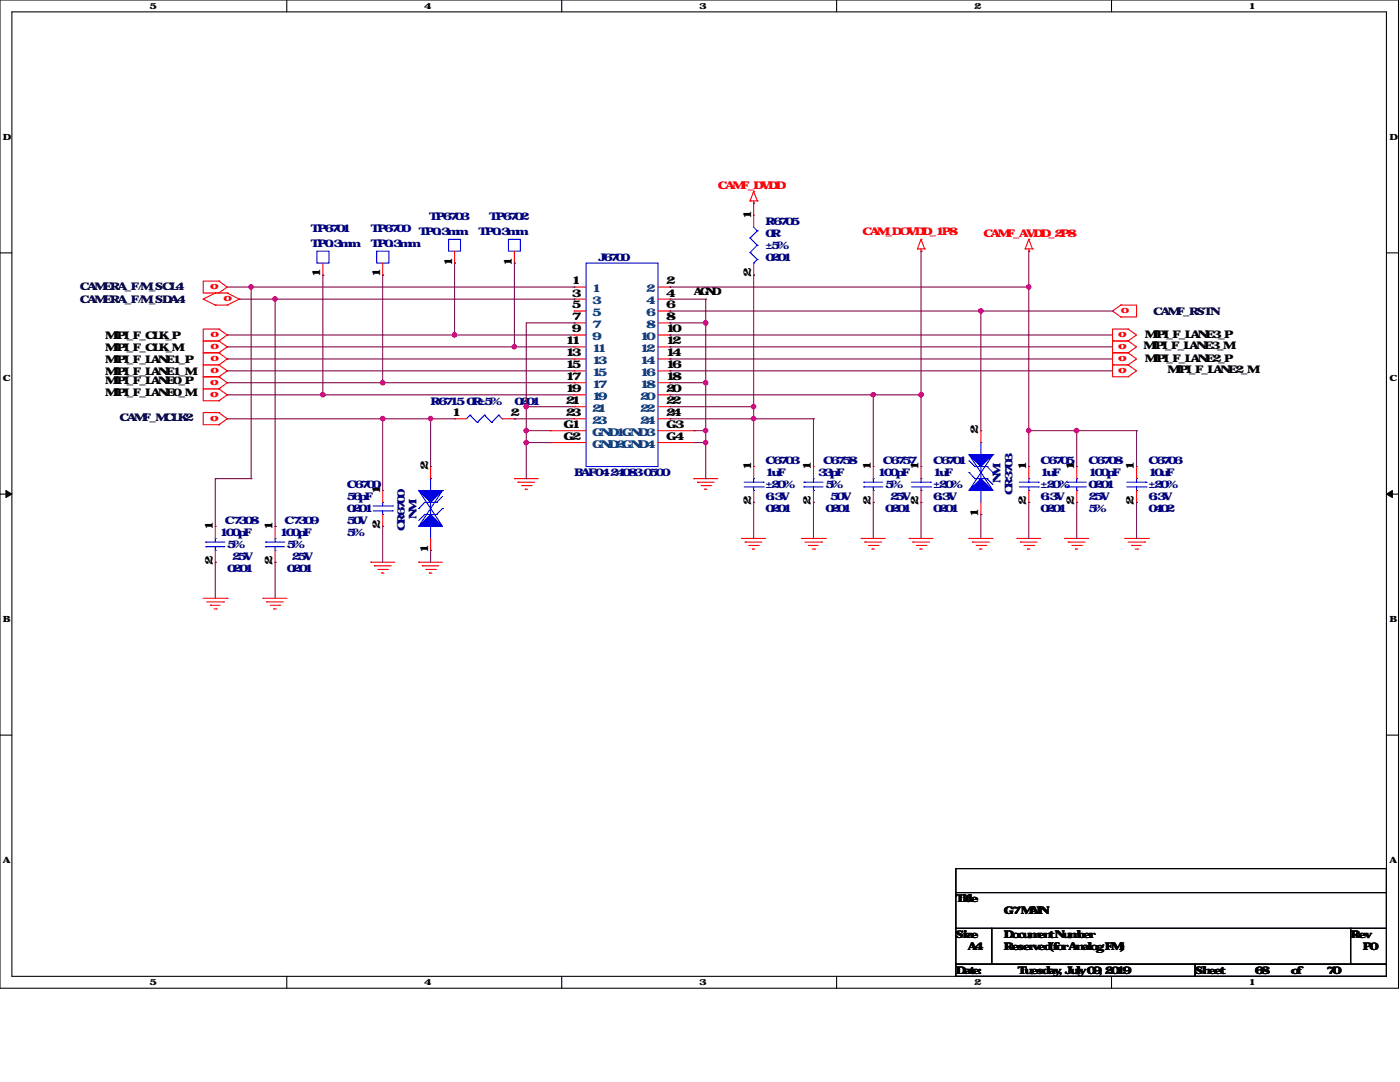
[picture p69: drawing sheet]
<svg xmlns="http://www.w3.org/2000/svg" width="279mm" height="216mm" viewBox="0 0 279 216" stroke-linecap="round" stroke-linejoin="round" font-family="sans-serif">
<defs><g id="words">
<g font-size="2.2">
<text x="149.9" y="43.7" transform="rotate(-90 149.9 43.7)">1</text>
<text x="90.2" y="53" transform="rotate(-90 90.2 53)">1</text>
<text x="102.1" y="53" transform="rotate(-90 102.1 53)">1</text>
<text x="63.9" y="55.4" transform="rotate(-90 63.9 55.4)">1</text>
<text x="75.9" y="55.4" transform="rotate(-90 75.9 55.4)">1</text>
<text x="114.1" y="56.8">1</text>
<text x="114.1" y="59.2">3</text>
<text x="133" y="56.8">2</text>
<text x="133" y="59.2">4</text>
<text x="149.9" y="55.4" transform="rotate(-90 149.9 55.4)">2</text>
<text x="114.1" y="61.6">5</text>
<text x="114.1" y="63.9">7</text>
<text x="133" y="61.6">6</text>
<text x="133" y="63.9">8</text>
<text x="112.9" y="68.7">11</text>
<text x="112.9" y="71.1">13</text>
<text x="114.1" y="66.3">9</text>
<text x="133" y="66.3">10</text>
<text x="133" y="68.7">12</text>
<text x="133" y="71.1">14</text>
<text x="112.9" y="73.5">15</text>
<text x="112.9" y="75.9">17</text>
<text x="133" y="73.5">16</text>
<text x="133" y="75.9">18</text>
<text x="90.3" y="83.1">1</text>
<text x="101.9" y="83.1">2</text>
<text x="112.9" y="78.3">19</text>
<text x="112.9" y="80.6">21</text>
<text x="112.9" y="83.1">23</text>
<text x="133" y="78.3">20</text>
<text x="133" y="80.6">22</text>
<text x="133" y="83.1">24</text>
<text x="112.4" y="85.4">G1</text>
<text x="112.4" y="87.8">G2</text>
<text x="133" y="85.4">G3</text>
<text x="133" y="87.8">G4</text>
<text x="195.2" y="86.7" transform="rotate(-90 195.2 86.7)">2</text>
<text x="85.4" y="93.9" transform="rotate(-90 85.4 93.9)">2</text>
<text x="149.9" y="93.9" transform="rotate(-90 149.9 93.9)">1</text>
<text x="161.8" y="93.9" transform="rotate(-90 161.8 93.9)">1</text>
<text x="173.8" y="93.9" transform="rotate(-90 173.8 93.9)">1</text>
<text x="183.3" y="93.9" transform="rotate(-90 183.3 93.9)">1</text>
<text x="204.8" y="93.9" transform="rotate(-90 204.8 93.9)">1</text>
<text x="214.4" y="93.9" transform="rotate(-90 214.4 93.9)">1</text>
<text x="226.3" y="93.9" transform="rotate(-90 226.3 93.9)">1</text>
<text x="75.9" y="98.6" transform="rotate(-90 75.9 98.6)">1</text>
<text x="149.9" y="100.8" transform="rotate(-90 149.9 100.8)">2</text>
<text x="161.8" y="100.8" transform="rotate(-90 161.8 100.8)">2</text>
<text x="173.8" y="100.8" transform="rotate(-90 173.8 100.8)">2</text>
<text x="183.3" y="100.8" transform="rotate(-90 183.3 100.8)">2</text>
<text x="204.8" y="100.8" transform="rotate(-90 204.8 100.8)">2</text>
<text x="214.4" y="100.8" transform="rotate(-90 214.4 100.8)">2</text>
<text x="226.3" y="100.8" transform="rotate(-90 226.3 100.8)">2</text>
<text x="42.5" y="105.8" transform="rotate(-90 42.5 105.8)">1</text>
<text x="54.4" y="105.8" transform="rotate(-90 54.4 105.8)">1</text>
<text x="75.9" y="105.5" transform="rotate(-90 75.9 105.5)">2</text>
<text x="195.2" y="103.1" transform="rotate(-90 195.2 103.1)">1</text>
<text x="42.5" y="112.7" transform="rotate(-90 42.5 112.7)">2</text>
<text x="54.4" y="112.7" transform="rotate(-90 54.4 112.7)">2</text>
<text x="85.4" y="110.3" transform="rotate(-90 85.4 110.3)">1</text>
</g>
<g font-size="2.2" fill="#004080">
<text x="118.1" y="58.3">1</text>
<text x="128.9" y="58.3">2</text>
<text x="118.1" y="60.7">3</text>
<text x="118.1" y="63.1">5</text>
<text x="118.1" y="65.4">7</text>
<text x="128.9" y="60.7">4</text>
<text x="128.9" y="63.1">6</text>
<text x="128.9" y="65.4">8</text>
<text x="118.1" y="67.9">9</text>
<text x="118.1" y="70.2">11</text>
<text x="127.8" y="67.9">10</text>
<text x="127.8" y="70.2">12</text>
<text x="118.1" y="72.6">13</text>
<text x="118.1" y="75">15</text>
<text x="118.1" y="77.4">17</text>
<text x="127.8" y="72.6">14</text>
<text x="127.8" y="75">16</text>
<text x="127.8" y="77.4">18</text>
<text x="118.1" y="79.8">19</text>
<text x="118.1" y="82.2">21</text>
<text x="127.8" y="79.8">20</text>
<text x="127.8" y="82.2">22</text>
<text x="118.1" y="84.6">23</text>
<text x="118.1" y="87">GND1GND3</text>
<text x="118.1" y="89.3">GND2GND4</text>
<text x="127.8" y="84.6">24</text>
</g>
<g font-size="2.1" fill="#f00">
<text x="143.3" y="37.8">CAMF_DVDD</text>
<text x="172.1" y="46.8">CAM_DOVDD_1P8</text>
<text x="196.3" y="47.3">CAMF_AVDD_2P8</text>
<text x="43.7" y="56.7" transform="rotate(-180 43.7 56.7)">o</text>
<text x="44.6" y="60.1">o</text>
<text x="223.7" y="62.5">o</text>
<text x="42" y="67.3">o</text>
<text x="42" y="69.7">o</text>
<text x="224.9" y="66.3" transform="rotate(-180 224.9 66.3)">o</text>
<text x="224.9" y="68.6" transform="rotate(-180 224.9 68.6)">o</text>
<text x="224.9" y="71" transform="rotate(-180 224.9 71)">o</text>
<text x="42" y="72.1">o</text>
<text x="42" y="74.5">o</text>
<text x="43.7" y="75.8" transform="rotate(-180 43.7 75.8)">o</text>
<text x="224.9" y="73.4" transform="rotate(-180 224.9 73.4)">o</text>
<text x="43.7" y="78.2" transform="rotate(-180 43.7 78.2)">o</text>
<text x="43.7" y="83" transform="rotate(-180 43.7 83)">o</text>
</g>
<g font-size="2.1" fill="#000080">
<text x="62.1" y="46.4">TP6701</text>
<text x="74" y="46.4">TP6700</text>
<text x="83.6" y="46.8">TP0.3mm</text>
<text x="85.7" y="43.9">TP6703</text>
<text x="95.5" y="46.8">TP0.3mm</text>
<text x="97.6" y="43.9">TP6702</text>
<text x="152.8" y="44.9">R6705</text>
<text x="152.8" y="47.3">0R</text>
<text x="62.1" y="49.2">TP0.3mm</text>
<text x="74" y="49.2">TP0.3mm</text>
<text x="119.4" y="52.1">J6700</text>
<text x="152.8" y="49.7">±5%</text>
<text x="152.8" y="52.1">0201</text>
<text x="85.9" y="80.7">R6715 0R±5%</text>
<text x="102.6" y="80.7">0201</text>
<text x="114.6" y="95">BAF04-24083-0500</text>
<text x="152.8" y="92.7">C6703</text>
<text x="152.8" y="95">1uF</text>
<text x="163.3" y="95">33pF</text>
<text x="164.3" y="92.7">C6758</text>
<text x="175.2" y="95">100pF</text>
<text x="176.2" y="92.7">C6757</text>
<text x="186.2" y="92.7">C6701</text>
<text x="186.2" y="95">1uF</text>
<text x="207.7" y="92.7">C6705</text>
<text x="207.7" y="95">1uF</text>
<text x="217.3" y="92.7">C6708</text>
<text x="217.3" y="95">100pF</text>
<text x="229.2" y="92.7">C6706</text>
<text x="229.2" y="95">10uF</text>
<text x="69.2" y="97.5">C6700</text>
<text x="69.2" y="99.8">56pF</text>
<text x="152.8" y="99.8">6.3V</text>
<text x="152.8" y="97.5">±20%</text>
<text x="164.7" y="97.5">5%</text>
<text x="165.7" y="99.8">50V</text>
<text x="176.7" y="97.5">5%</text>
<text x="177.6" y="99.8">25V</text>
<text x="186.2" y="99.8">6.3V</text>
<text x="186.2" y="97.5">±20%</text>
<text x="199.7" y="96.4" transform="rotate(-90 199.7 96.4)">NM</text>
<text x="202.1" y="98.8" transform="rotate(-90 202.1 98.8)">CR3703</text>
<text x="207.7" y="99.8">6.3V</text>
<text x="207.7" y="97.5">±20%</text>
<text x="217.3" y="97.5">0201</text>
<text x="217.3" y="99.8">25V</text>
<text x="229.2" y="99.8">6.3V</text>
<text x="229.2" y="97.5">±20%</text>
<text x="43.9" y="107">100pF</text>
<text x="44.9" y="104.6">C7308</text>
<text x="55.8" y="107">100pF</text>
<text x="56.8" y="104.6">C7309</text>
<text x="69.2" y="102.2">0201</text>
<text x="69.2" y="104.6">50V</text>
<text x="69.2" y="107">5%</text>
<text x="80.8" y="106" transform="rotate(-90 80.8 106)">CR6700</text>
<text x="83.1" y="103.6" transform="rotate(-90 83.1 103.6)">NM</text>
<text x="152.8" y="102.2">0201</text>
<text x="164.7" y="102.2">0201</text>
<text x="176.7" y="102.2">0201</text>
<text x="186.2" y="102.2">0201</text>
<text x="207.7" y="102.2">0201</text>
<text x="217.3" y="102.2">5%</text>
<text x="229.2" y="102.2">0402</text>
<text x="45.3" y="109.4">5%</text>
<text x="46.3" y="111.8">25V</text>
<text x="57.3" y="109.4">5%</text>
<text x="58.2" y="111.8">25V</text>
<text x="45.3" y="114.1">0201</text>
<text x="57.3" y="114.1">0201</text>
</g>
<g font-size="2.1" fill="#000040">
<text x="16" y="57.8">CAMERA_F/M_SCL4</text>
<text x="16" y="60.4">CAMERA_F/M_SDA4</text>
<text x="230.2" y="62.8">CAMF_RSTN</text>
<text x="23.9" y="84.1">CAMF_MCLK2</text>
</g>
<g font-size="2.1">
<text x="138.5" y="58.9">AGND</text>
<text x="21" y="67.6">MIPI_F_CLK_P</text>
<text x="21" y="70">MIPI_F_CLK_M</text>
<text x="228.2" y="69.7">MIPI_F_LANE3_M</text>
<text x="228.5" y="67.4">MIPI_F_LANE3_P</text>
<text x="21" y="72.3">MIPI_F_LANE1_P</text>
<text x="21" y="74.8">MIPI_F_LANE1_M</text>
<text x="21" y="76.7">MIPI_F_LANE0_P</text>
<text x="228.5" y="72.1">MIPI_F_LANE2_P</text>
<text x="233" y="74.5">MIPI_F_LANE2_M</text>
<text x="21" y="79">MIPI_F_LANE0_M</text>
<text x="190.8" y="180">Title</text>
<text x="200.3" y="182.4">G7 MAIN</text>
<text x="190.8" y="187.2">Size</text>
<text x="193.1" y="189.6">A4</text>
<text x="200.3" y="187.2">Document Number</text>
<text x="200.3" y="189.6">Reserved(for Analog FM)</text>
<text x="269.5" y="187.2">Rev</text>
<text x="271.9" y="189.6">P0</text>
<text x="190.8" y="194.4">Date:</text>
<text x="203.2" y="194.4">Tuesday, July 09, 2019</text>
<text x="238.5" y="194.4">Sheet</text>
<text x="250.4" y="194.4">68</text>
<text x="257.6" y="194.4">of</text>
<text x="264.7" y="194.4">70</text>
</g>
<g font-size="1.7">
<text x="29.8" y="1.8">5</text>
<text x="84.7" y="1.8">4</text>
<text x="139.5" y="1.8">3</text>
<text x="194.4" y="1.8">2</text>
<text x="249.3" y="1.8">1</text>
<text x=".6" y="27.9">D</text>
<text x="277.3" y="27.9">D</text>
<text x=".6" y="76">C</text>
<text x="277.3" y="76">C</text>
<text x=".6" y="124.2">B</text>
<text x="277.3" y="124.2">B</text>
<text x=".6" y="172.3">A</text>
<text x="277.3" y="172.3">A</text>
<text x="29.8" y="196.6">5</text>
<text x="84.7" y="196.6">4</text>
<text x="139.5" y="196.6">3</text>
<text x="194.4" y="196.6">2</text>
<text x="249.3" y="196.6">1</text>
</g>
</g></defs>
<path d="M0 0h279.1v197.2h-279.1zM2.4 2.4h274.3v192.4h-274.3z" fill="none" stroke="#000" stroke-width=".21"/>
<g fill="#fff">
<path d="M29.8 .3h.9v1.9h-.9z"/>
<path d="M29.8 195.1h.9v1.9h-.9z"/>
</g>
<path d="M57.2 0v2.4M57.2 194.8v2.4" fill="none" stroke="#000" stroke-width=".21"/>
<g fill="#fff">
<path d="M84.7 .3h.9v1.9h-.9z"/>
<path d="M84.7 195.1h.9v1.9h-.9z"/>
</g>
<path d="M112.1 0v2.4M112.1 194.8v2.4" fill="none" stroke="#000" stroke-width=".21"/>
<g fill="#fff">
<path d="M139.5 .3h1v1.9h-1z"/>
<path d="M139.5 195.1h1v1.9h-1z"/>
</g>
<path d="M167 0v2.4M167 194.8v2.4" fill="none" stroke="#000" stroke-width=".21"/>
<g fill="#fff">
<path d="M194.4 .3h.9v1.9h-.9z"/>
<path d="M194.4 195.1h.9v1.9h-.9z"/>
</g>
<path d="M221.8 0v2.4M221.8 194.8v2.4" fill="none" stroke="#000" stroke-width=".21"/>
<g fill="#fff">
<path d="M249.3 .3h.9v1.9h-.9z"/>
<path d="M249.3 195.1h.9v1.9h-.9z"/>
<path d="M.6 26.4h1.2v1.9h-1.2z"/>
<path d="M277.3 26.4h1.2v1.9h-1.2z"/>
<path d="M.6 74.5h1.2v1.9h-1.2z"/>
<path d="M277.3 74.5h1.2v1.9h-1.2z"/>
</g>
<path d="M0 50.5h2.4M276.7 50.5h2.4" fill="none" stroke="#000" stroke-width=".21"/>
<g fill="#fff">
<path d="M.6 122.6h1.1v1.9h-1.1z"/>
<path d="M277.3 122.6h1.1v1.9h-1.1z"/>
</g>
<path d="M0 98.6h2.4M276.7 98.6h2.4" fill="none" stroke="#000" stroke-width=".21"/>
<path d="M1.2 97.9l1.2 .7-1.2 .7zM276.7 98.6l1.2-.7v1.4z" fill="#000" stroke="#000" stroke-width=".2"/>
<g fill="#fff">
<path d="M.6 170.7h1.1v1.9h-1.1z"/>
<path d="M277.3 170.7h1.1v1.9h-1.1z"/>
</g>
<path d="M0 146.7h2.4M276.7 146.7h2.4M190.8 173.3h85.9v4.8h-85.9zM190.8 178.1h85.9v7.2h-85.9zM190.8 185.3h7.1v7.1h-7.1zM190.8 192.4h47.7v2.4h-47.7zM197.9 185.3h71.6v7.1h-71.6zM238.5 192.4h38.2v2.4h-38.2zM269.5 185.3h7.2v7.1h-7.2z" fill="none" stroke="#000" stroke-width=".21"/>
<g fill="none" stroke="#f00" stroke-width=".21">
<path d="M150.4 38.2h.1M150.4 38.2l-.7 1.9M150.4 38.2l.7 1.9M40.6 59.7h.1M40.6 59.7l2.4 1.2M43 58.5h.1M43 58.5l-2.4 1.2M43 58.5h2.3M43.7 58.5h.1M43.7 56.1h.1M43.7 56.1h-3.1v2.4h3.1M43.7 56.1l1.6 1.2-1.6 1.2"/>
<path d="M45.3 58.5h.1M45.3 58.5l2.5 1.2M47.8 59.7h.1M47.8 59.7l-2.5 1.2M64.4 54.9h.1M64.4 52.5v2.4M76.4 54.9h.1M76.4 52.5v2.4M90.7 52.5h.1M90.7 50.1v2.4M102.7 52.5h.1M102.7 50.1v2.4"/>
<path d="M114.6 57.3h.1M114.6 59.7h.1M114.6 57.3h2.4M114.6 59.7h2.4M131.3 57.3h2.4M131.3 59.7h2.4M133.7 57.3h.1M133.7 59.7h.1M149.7 40.1h.1M149.7 40.1h1.4M150.4 40.6h.1M150.4 43h.1"/>
<path d="M150.4 54.9h.1M150.4 40.1v.5M150.4 43v2.3M150.4 52.5v2.4M151.1 40.1h.1M183.1 49.7h.1M183.1 49.7h1.4M183.8 50.1h.1M183.8 47.8h.1M183.8 49.7v.4M183.8 47.8l.7 1.9M183.8 47.8l-.7 1.9"/>
<path d="M184.5 49.7h.1M204.6 49.7h.1M204.6 49.7h1.4M205.3 50.1h.1M205.3 47.8h.1M205.3 49.7v.4M205.3 47.8l.7 1.9M205.3 47.8l-.7 1.9M206 49.7h.1M43 60.9h.1M43 60.9h2.3M43.7 65.7h.1"/>
<path d="M43.7 68h.1M43.7 65.7h-3.1v2.3h3.1M43.7 70.4h.1M43.7 68h-3.1v2.4h3.1M43.7 72.8h.1M43.7 70.4h-3.1v2.4h3.1M43.7 75.2h.1M43.7 72.8h-3.1v2.4h3.1M43.7 77.6h.1M43.7 75.2h-3.1v2.4h3.1M43.7 80h.1M43.7 77.6h-3.1v2.4h3.1"/>
<path d="M43.7 65.7l1.6 1.1-1.6 1.2M43.7 68l1.6 1.2-1.6 1.2M43.7 70.4l1.6 1.2-1.6 1.2M43.7 72.8l1.6 1.2-1.6 1.2M43.7 75.2l1.6 1.2-1.6 1.2M43.7 77.6l1.6 1.2-1.6 1.2M45.3 60.9h.1M114.6 62.1h.1M114.6 64.4h.1M114.6 66.8h.1M114.6 69.2h.1M114.6 71.6h.1"/>
<path d="M114.6 74h.1M114.6 76.4h.1M114.6 78.8h.1M114.6 62.1h2.4M114.6 64.4h2.4M114.6 66.8h2.4M114.6 69.2h2.4M114.6 71.6h2.4M114.6 74h2.4M114.6 76.4h2.4M114.6 78.8h2.4M131.3 62.1h2.4"/>
<path d="M131.3 64.4h2.4M131.3 66.8h2.4M131.3 69.2h2.4M131.3 71.6h2.4M131.3 74h2.4M131.3 76.4h2.4M131.3 78.8h2.4M133.7 62.1h.1M133.7 64.4h.1M133.7 66.8h.1M133.7 69.2h.1M133.7 71.6h.1"/>
<path d="M133.7 74h.1M133.7 76.4h.1M133.7 78.8h.1M223.7 60.9h.1M223.7 63.2h.1M223.7 60.9h3.1v2.3h-3.1M223.7 60.9l-1.7 1.2 1.7 1.1M225.1 68h.1M225.1 65.7h.1M225.1 65.7h-3.1v2.3h3.1M225.1 70.4h.1M225.1 68h-3.1v2.4h3.1"/>
<path d="M225.1 72.8h.1M225.1 70.4h-3.1v2.4h3.1M225.1 75.2h.1M225.1 72.8h-3.1v2.4h3.1M225.1 65.7l1.7 1.1-1.7 1.2M225.1 68l1.7 1.2-1.7 1.2M225.1 70.4l1.7 1.2-1.7 1.2M225.1 72.8l1.7 1.2-1.7 1.2M43.7 84.8h.1M43.7 82.3h.1M43.7 82.3h-3.1v2.5h3.1M43.7 82.3l1.6 1.3-1.6 1.2"/>
<path d="M76.4 97.9h.1M76.4 97.9v2.3M85.9 93.1h.1M85.9 93.1v2.4M90.7 83.6h.1M90.7 83.6h2.4M100.2 83.6h2.5M102.7 95.5h.1M102.7 83.6h.1M102.7 95.5h4.7M103.4 96.2h.1M103.4 96.2h3.3"/>
<path d="M104.1 96.9h1.9M104.8 97.6h.1M104.8 97.6h.5M106 96.9h.1M109.8 85.9h.1M109.8 88.3h.1M109.8 85.9h7.2M109.8 88.3h7.2M114.6 81.2h.1M114.6 83.6h.1M114.6 81.2h2.4M114.6 83.6h2.4"/>
<path d="M131.3 81.2h2.4M131.3 83.6h2.4M131.3 85.9h7.2M131.3 88.3h7.2M133.7 81.2h.1M133.7 83.6h.1M138.5 95.5h.1M138.5 85.9h.1M138.5 88.3h.1M138.5 95.5h4.8M139.2 96.2h.1M139.2 96.2h3.3"/>
<path d="M139.9 96.9h1.9M140.6 97.6h.1M140.6 97.6h.5M141.8 96.9h.1M150.4 93.1h.1M150.4 93.1v2.4M150.4 97.9v2.3M162.3 93.1h.1M162.3 93.1v2.4M162.3 97.9v2.3M174.3 93.1h.1M174.3 93.1v2.4"/>
<path d="M174.3 97.9v2.3M183.8 93.1h.1M183.8 93.1v2.4M183.8 97.9v2.3M195.7 85.9h.1M195.7 85.9v2.4M205.3 93.1h.1M205.3 93.1v2.4M205.3 97.9v2.3M214.9 93.1h.1M214.9 93.1v2.4M214.9 97.9v2.3"/>
<path d="M226.8 93.1h.1M226.8 93.1v2.4M226.8 97.9v2.3M40.6 119.4h4.7M43 105h.1M43 112.2h.1M43 105v2.4M43 109.8v2.4M45.3 119.4h.1M52.5 119.4h.1M52.5 119.4h4.8M54.9 105h.1"/>
<path d="M54.9 112.2h.1M54.9 105v2.4M54.9 109.8v2.4M74 112.2h.1M74 112.2h4.8M74.7 112.9h.1M74.7 112.9h3.4M75.4 113.6h1.9M76.2 114.3h.1M76.2 114.3h.4M76.4 105h.1M76.4 102.7v2.3"/>
<path d="M77.3 113.6h.1M83.6 112.2h.1M83.6 112.2h4.7M84.3 112.9h.1M84.3 112.9h3.3M85 113.6h1.9M85.7 114.3h.1M85.7 114.3h.5M85.9 109.8h.1M85.9 107.4v2.4M86.9 113.6h.1M148 107.4h.1"/>
<path d="M148 107.4h4.8M148.7 108.2h.1M148.7 108.2h3.4M149.4 108.8h1.9M150.2 109.6h.1M150.2 109.6h.4M150.4 100.2h.1M151.3 108.8h.1M159.9 107.4h4.8M160.7 108.2h3.3M161.4 108.8h.1M161.4 108.8h1.9"/>
<path d="M162.1 109.6h.5M162.3 100.2h.1M162.6 109.6h.1M164 108.2h.1M164.7 107.4h.1M171.9 107.4h.1M171.9 107.4h4.8M172.6 108.2h.1M172.6 108.2h3.3M173.3 108.8h1.9M174 109.6h.1M174 109.6h.5"/>
<path d="M174.3 100.2h.1M175.2 108.8h.1M181.4 107.4h.1M181.4 107.4h4.8M182.2 108.2h.1M182.2 108.2h3.3M182.9 108.8h1.9M183.6 109.6h.1M183.6 109.6h.5M183.8 100.2h.1M184.8 108.8h.1M193.4 107.4h.1"/>
<path d="M193.4 107.4h4.8M194.1 108.2h.1M194.1 108.2h3.3M194.8 108.8h1.9M195.5 109.6h.1M195.5 109.6h.5M195.7 102.7h.1M195.7 100.2v2.5M196.7 108.8h.1M202.9 107.4h.1M202.9 107.4h4.8M203.7 108.2h.1"/>
<path d="M203.7 108.2h3.3M204.3 108.8h2M205.1 109.6h.1M205.1 109.6h.5M205.3 100.2h.1M206.3 108.8h.1M212.5 107.4h.1M212.5 107.4h4.8M213.2 108.2h.1M213.2 108.2h3.3M213.9 108.8h1.9M214.6 109.6h.1"/>
<path d="M214.6 109.6h.5M214.9 100.2h.1M215.8 108.8h.1M224.4 107.4h4.8M225.1 108.2h3.4M225.8 108.8h.1M225.8 108.8h2M226.6 109.6h.4M226.8 100.2h.1M227 109.6h.1M228.5 108.2h.1M229.2 107.4h.1"/>
<path d="M41.3 120.1h3.3M42 120.8h.1M42 120.8h1.9M42.7 121.5h.5M43.2 121.5h.1M44.6 120.1h.1M53.2 120.1h.1M53.2 120.1h3.4M53.9 120.8h1.9M54.7 121.5h.1M54.7 121.5h.4M55.8 120.8h.1"/>
</g>
<g fill="none" stroke="#00f" stroke-width=".21">
<path d="M63.2 50.1h2.5v2.4h-2.5zM75.2 50.1h2.4v2.4h-2.4zM89.5 47.8h2.4v2.3h-2.4zM101.5 47.8h2.3v2.3h-2.3zM117 52.5h14.3v40.6h-14.3zM149.7 47.5h.1M149.7 50.4h.1M149.7 47.5l1.4 1.4M149.7 50.4l1.4 1.4M150.4 52.5h.1M150.4 45.3l.7 .8M151.1 46.1h.1"/>
<path d="M151.1 48.9h.1M151.1 51.8h.1M151.1 46.1l-1.4 1.4M151.1 48.9l-1.4 1.5M151.1 51.8l-.7 .7M83.6 97.9h.1M83.6 97.9l4.7 7.1M85.9 95.5h.1M85.9 95.5v2.4M88.3 97.9h.1M88.3 99.1l-1.2 1.1M88.3 97.9l-4.7 7.1"/>
<path d="M93.8 82.8h.1M93.8 82.8l-.7 .8M93.8 82.8l1.4 1.5M95.2 84.3h.1M96.7 82.8h.1M96.7 82.8l-1.5 1.5M96.7 82.8l1.4 1.5M98.1 84.3h.1M99.5 82.8h.1M99.5 82.8l-1.4 1.5M99.5 82.8l.7 .8M100.2 83.6h.1"/>
<path d="M148.5 96.2h3.8M148.5 97.2h3.8M150.4 95.5h.1M150.4 97.9h.1M150.4 95.5v.7M150.4 97.2v.7M152.3 96.2h.1M152.3 97.2h.1M160.4 96.2h.1M160.4 97.2h.1M160.4 96.2h3.9M160.4 97.2h3.9"/>
<path d="M162.3 95.5h.1M162.3 97.9h.1M162.3 95.5v.7M162.3 97.2v.7M172.4 96.2h.1M172.4 97.2h.1M172.4 96.2h3.8M172.4 97.2h3.8M174.3 95.5h.1M174.3 97.9h.1M174.3 95.5v.7M174.3 97.2v.7"/>
<path d="M181.9 96.2h3.9M181.9 97.2h3.9M183.8 95.5h.1M183.8 97.9h.1M183.8 95.5v.7M183.8 97.2v.7M185.8 96.2h.1M185.8 97.2h.1M193.4 94.3h.1M193.4 90.7h.1M193.4 91.9l1.2 1.2M193.4 94.3l1.2 1.2"/>
<path d="M193.4 90.7l4.8 7.2M194.6 95.5h.1M194.6 93.1h.1M194.6 95.5h2.4M194.6 93.1h2.4M195.7 97.9h.1M195.7 93.1h.1M195.7 88.3h.1M195.7 88.3v2.4M195.7 93.1v2.4M195.7 97.9v2.3M197 95.5h.1"/>
<path d="M197 93.1h.1M197 95.5l1.2 1.2M197 93.1l1.2 1.2M198.2 94.3h.1M198.2 90.7h.1M198.2 90.7l-4.8 7.2M203.4 96.2h3.8M203.4 97.2h3.8M205.3 95.5h.1M205.3 97.9h.1M205.3 95.5v.7M205.3 97.2v.7"/>
<path d="M207.2 96.2h.1M207.2 97.2h.1M212.9 96.2h.1M212.9 97.2h.1M212.9 96.2h3.9M212.9 97.2h3.9M214.9 95.5h.1M214.9 97.9h.1M214.9 95.5v.7M214.9 97.2v.7M224.9 96.2h3.8M224.9 97.2h3.8"/>
<path d="M226.8 95.5h.1M226.8 97.9h.1M226.8 95.5v.7M226.8 97.2v.7M228.7 96.2h.1M228.7 97.2h.1M41.1 108.2h.1M41.1 109.1h.1M41.1 108.2h3.8M41.1 109.1h3.8M43 107.4h.1M43 109.8h.1"/>
<path d="M43 107.4v.8M43 109.1v.7M53 108.2h.1M53 109.1h.1M53 108.2h3.8M53 109.1h3.8M54.9 107.4h.1M54.9 109.8h.1M54.9 107.4v.8M54.9 109.1v.7M74.5 101h3.8M74.5 101.9h3.8"/>
<path d="M76.4 100.2h.1M76.4 102.7h.1M76.4 100.2v.8M76.4 101.9v.8M78.3 101h.1M78.3 101.9h.1M83.6 101.5h.1M84.8 102.7h.1M84.8 100.2h.1M84.8 102.7l-1.2 1.1M84.8 102.7h2.3M84.8 100.2h2.3"/>
<path d="M84.8 100.2l-1.2 1.3M85.9 105h.1M85.9 100.2h.1M85.9 100.2v2.5M85.9 105v2.4M87.1 102.7h.1M87.1 100.2h.1M88.3 101.5h.1M88.3 101.5l-1.2 1.2"/>
</g>
<g fill="#00f" stroke="#00f" stroke-width=".21">
<path d="M193.4 97.9l2.3-2.4 2.5 2.4z"/>
<path d="M193.4 90.7h4.8l-2.5 2.4z"/>
<path d="M85.9 102.7l2.4 2.3h-4.7z"/>
<path d="M83.6 97.9h4.7l-2.4 2.3z"/>
</g>
<g fill="none" stroke="#800040" stroke-width=".21">
<path d="M45.3 57.3h69.3M47.8 59.7h66.8M50.1 57.3h.1M50.1 57.3v38.2M54.9 59.7h.1M54.9 59.7v45.3M64.4 54.9h.1M64.4 54.9v23.9M76.4 54.9h.1M76.4 54.9v21.5M90.7 52.5h.1M90.7 52.5v14.3"/>
<path d="M102.7 52.5h.1M102.7 52.5v16.7M114.6 59.7h.1M114.6 57.3h.1M133.7 57.3h.1M133.7 57.3h71.6M133.7 59.7h7.1M140.8 59.7h.1M140.8 59.7v35.8M150.4 54.9h.1M150.4 40.6h.1M150.4 40.6v2.4"/>
<path d="M150.4 54.9v38.2M183.8 50.1h.1M183.8 50.1v43M205.3 57.3h.1M205.3 50.1h.1M205.3 50.1v43M45.3 66.8h.1M45.3 69.2h.1M45.3 71.6h.1M45.3 74h.1M45.3 76.4h.1M45.3 78.8h.1"/>
<path d="M45.3 78.8h69.3M45.3 66.8h69.3M45.3 69.2h69.3M45.3 71.6h69.3M45.3 74h69.3M45.3 76.4h69.3M64.4 78.8h.1M76.4 76.4h.1M90.7 66.8h.1M102.7 69.2h.1M114.6 64.4h.1M114.6 64.4h-9.6v31.1"/>
<path d="M133.7 62.1h.1M133.7 66.8h.1M133.7 69.2h.1M133.7 71.6h.1M133.7 74h.1M133.7 78.8h.1M133.7 64.4h.1M133.7 78.8h50.1M133.7 66.8h88.3M133.7 69.2h88.3M133.7 71.6h88.3M133.7 74h88.3"/>
<path d="M133.7 76.4h7.1M133.7 62.1h88.3M133.7 64.4h7.1M140.8 76.4h.1M140.8 64.4h.1M174.3 78.8h.1M174.3 78.8v14.3M183.8 78.8h.1M195.7 62.1h.1M195.7 62.1v23.8M43 95.5h.1M43 95.5v9.5"/>
<path d="M43 95.5h7.1M45.3 83.6h.1M45.3 83.6h45.4M50.1 95.5h.1M76.4 83.6h.1M76.4 83.6v14.3M85.9 83.6h.1M85.9 83.6v9.5M102.7 83.6h.1M102.7 83.6h11.9M105 81.2h.1M105 85.9h.1"/>
<path d="M105 88.3h.1M105 95.5h.1M105 85.9h4.8M105 81.2h9.6M105 88.3h4.8M109.8 88.3h.1M133.7 83.6h.1M133.7 83.6h28.6M133.7 81.2h16.7M138.5 85.9h2.3M138.5 88.3h2.3M140.8 85.9h.1"/>
<path d="M140.8 88.3h.1M140.8 95.5h.1M150.4 83.6h.1M150.4 81.2h.1M162.3 83.6h.1M162.3 83.6v9.5M205.3 85.9h.1M205.3 85.9h21.5M214.9 85.9h.1M214.9 85.9v7.2M226.8 85.9h.1M226.8 85.9v7.2"/>
<path d="M43 112.2h.1M43 112.2v7.2M54.9 105h.1M54.9 112.2h.1M54.9 112.2v7.2M76.4 105h.1M76.4 105v7.2M85.9 109.8h.1M85.9 109.8v2.4M150.4 100.2h.1M150.4 100.2v7.2M162.3 100.2h.1"/>
<path d="M162.3 100.2v7.2M174.3 100.2h.1M174.3 100.2v7.2M183.8 100.2h.1M183.8 100.2v7.2M195.7 102.7h.1M195.7 102.7v4.7M205.3 100.2h.1M205.3 100.2v7.2M214.9 100.2h.1M214.9 100.2v7.2M226.8 100.2h.1"/>
<path d="M226.8 100.2v7.2"/>
</g>
<g fill="#f0f" stroke="#f0f" stroke-width=".21">
<circle cx="183.8" cy="78.8" r=".46"/>
<circle cx="90.7" cy="66.8" r=".44"/>
<circle cx="102.6" cy="69.2" r=".44"/>
<circle cx="76.4" cy="76.4" r=".46"/>
<circle cx="64.4" cy="78.8" r=".46"/>
<circle cx="85.9" cy="83.5" r=".44"/>
<circle cx="76.4" cy="83.5" r=".46"/>
<circle cx="205.3" cy="57.3" r=".44"/>
<circle cx="214.9" cy="85.9" r=".46"/>
<circle cx="205.3" cy="85.9" r=".44"/>
<circle cx="195.8" cy="62" r=".46"/>
<circle cx="174.3" cy="78.8" r=".44"/>
<circle cx="150.4" cy="81.1" r=".44"/>
<circle cx="150.4" cy="83.5" r=".44"/>
<circle cx="105" cy="81.1" r=".44"/>
<circle cx="105" cy="85.9" r=".44"/>
<circle cx="105" cy="88.3" r=".44"/>
<circle cx="140.8" cy="64.4" r=".44"/>
<circle cx="140.8" cy="76.4" r=".44"/>
<circle cx="140.8" cy="88.3" r=".44"/>
<circle cx="140.8" cy="85.9" r=".44"/>
<circle cx="54.9" cy="59.6" r=".44"/>
<circle cx="50.1" cy="57.3" r=".44"/>
</g>
<use href="#words"/>
</svg>
